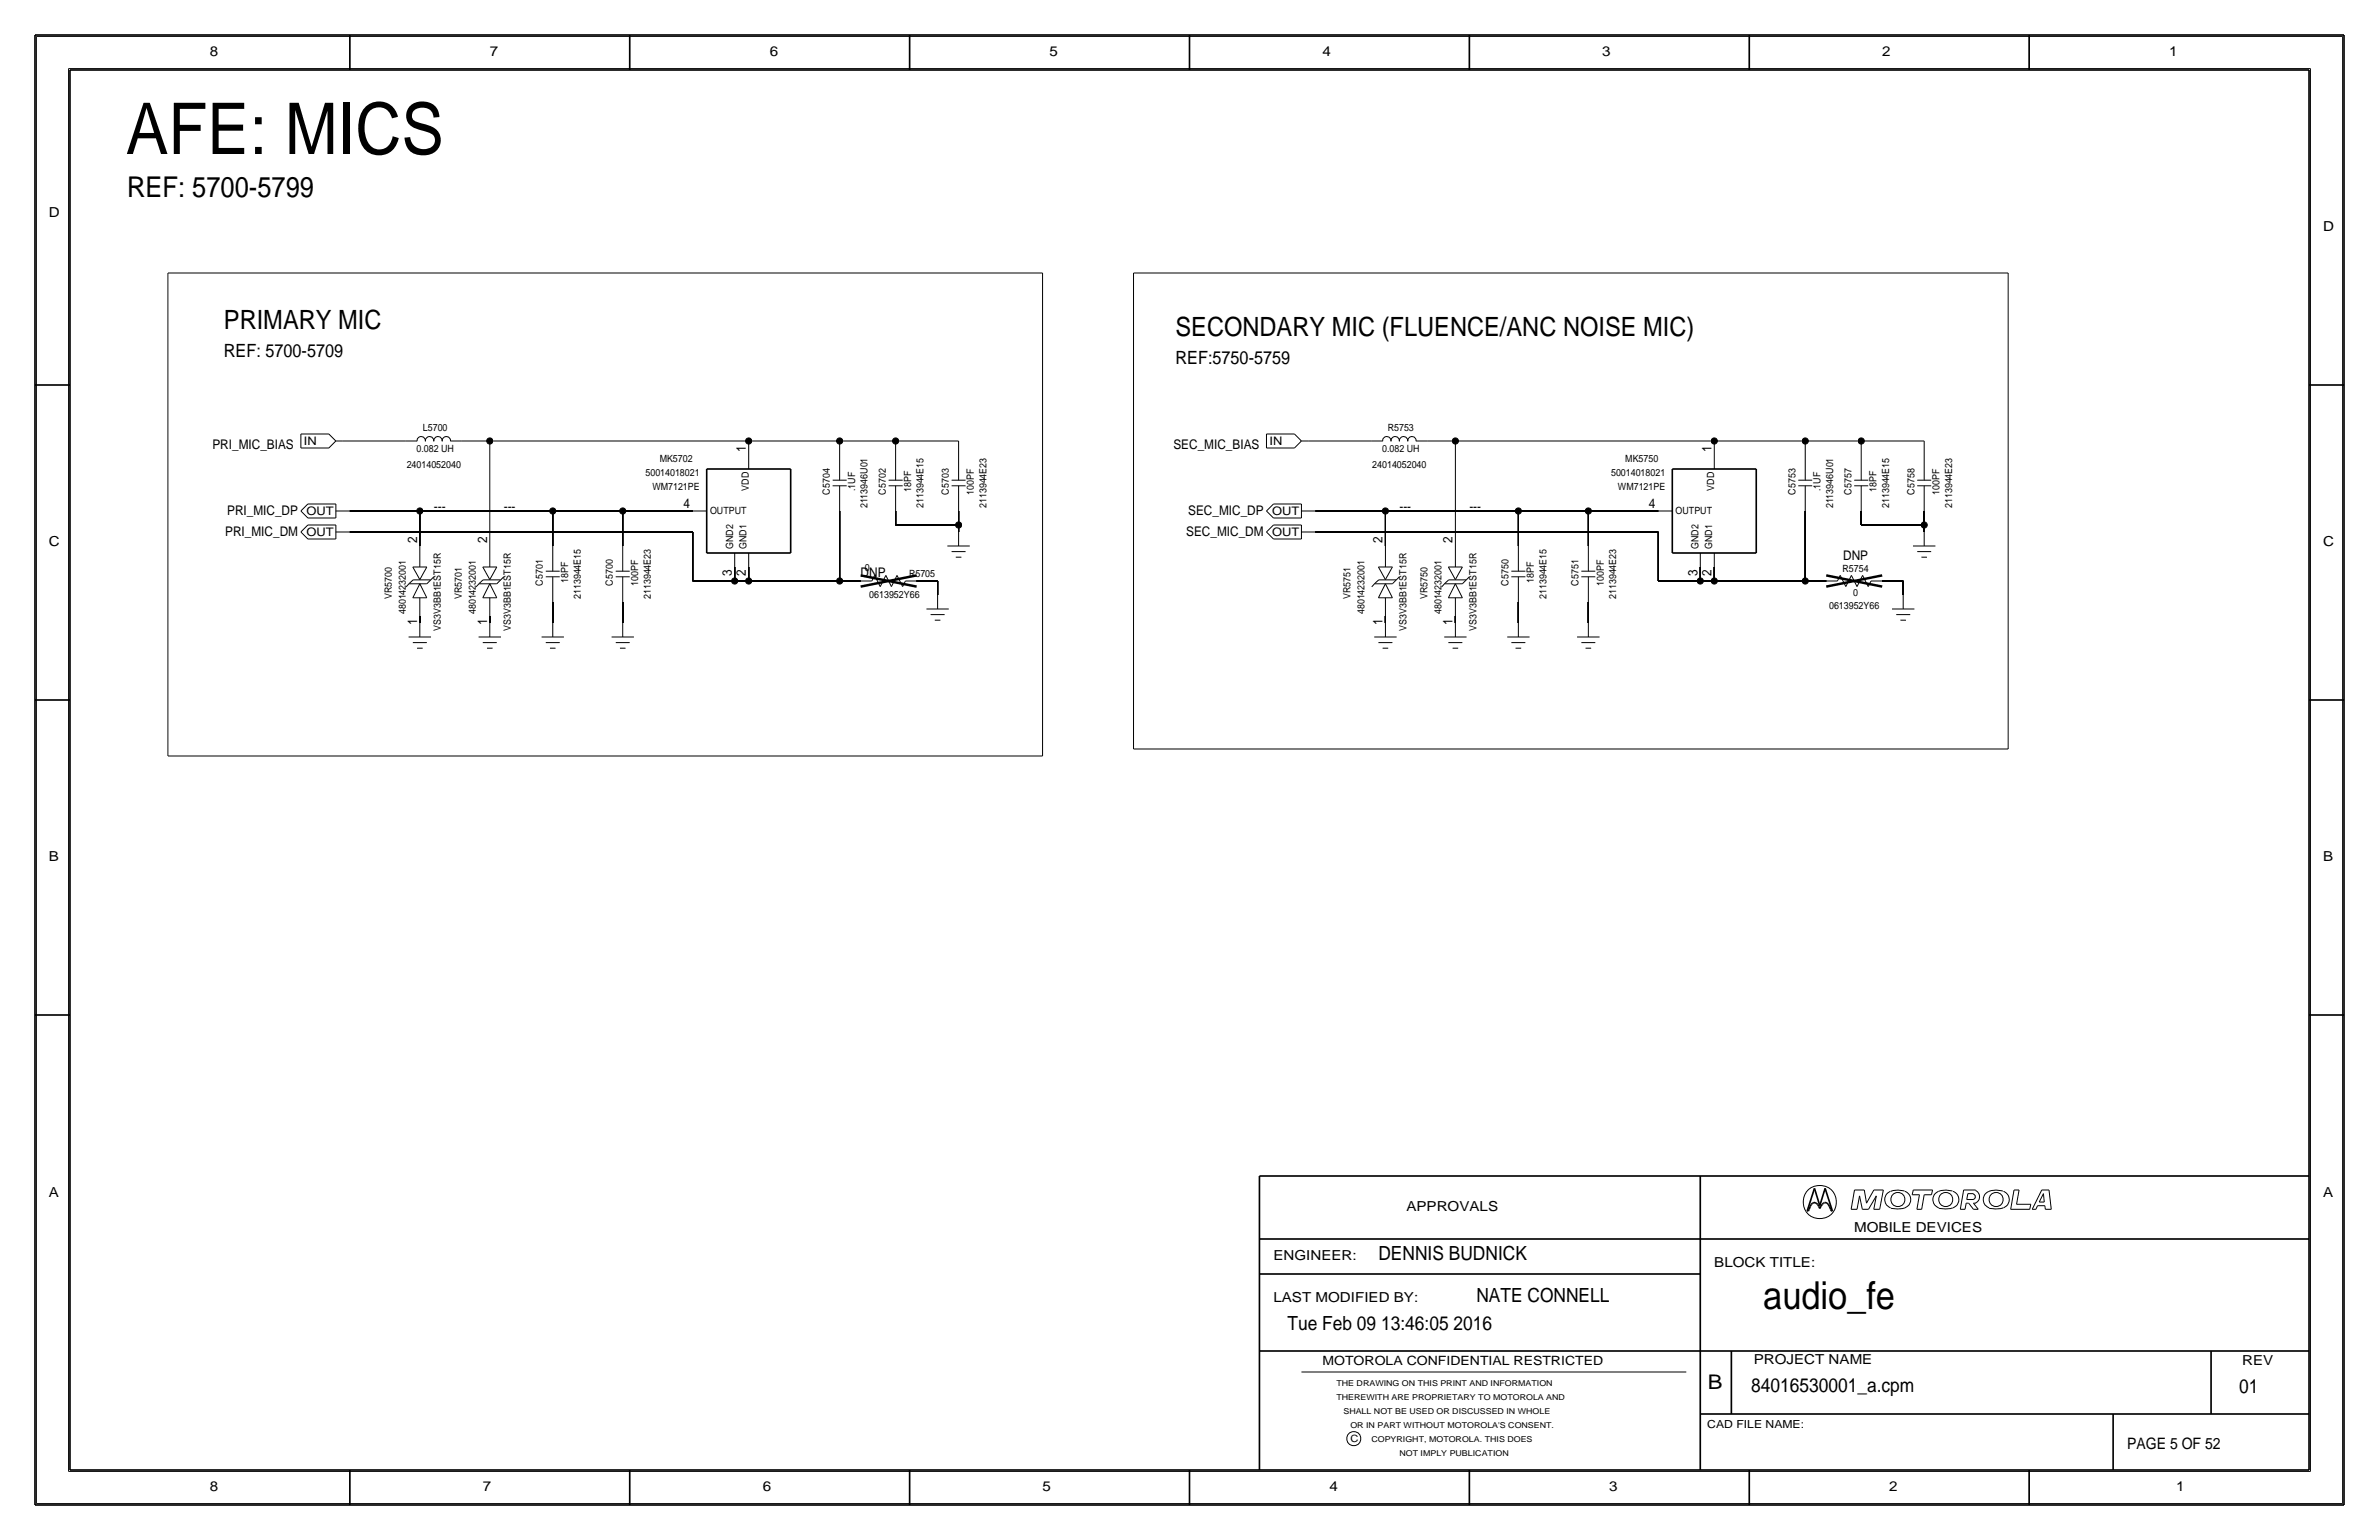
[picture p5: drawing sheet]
<svg xmlns="http://www.w3.org/2000/svg" width="432mm" height="279mm" viewBox="0 0 432 279" stroke-linecap="round" stroke-linejoin="round" font-family="sans-serif">
<defs><g id="words">
<text font-size="12.9" x="22.9" y="27.9">AFE: MICS</text>
<text font-size="7" x="320" y="237.5">audio_fe</text>
<text font-size="5.2" x="23.1" y="35.8">REF: 5700-5799</text>
<g font-size="4.8">
<text x="40.6" y="59.7">PRIMARY MIC</text>
<text x="213.4" y="61">SECONDARY MIC (FLUENCE/ANC NOISE MIC)</text>
</g>
<text font-size="3.7" x="310" y="252.1">B</text>
<g font-size="3.5">
<text x="250.2" y="228.6">DENNIS BUDNICK</text>
<text x="268" y="236.2">NATE CONNELL</text>
<text x="233.7" y="241.3">Tue Feb 09 13:46:05 2016</text>
<text x="317.9" y="252.6">84016530001_a.cpm</text>
<text x="406.4" y="252.7">01</text>
</g>
<g font-size="3.3">
<text x="40.6" y="64.8">REF: 5700-5709</text>
<text x="213.4" y="66">REF:5750-5759</text>
</g>
<text font-size="2.9" x="386.1" y="262.9">PAGE 5 OF 52</text>
<g font-size="2.5">
<text x="38.1" y="10.2">8</text>
<text x="88.9" y="10.2">7</text>
<text x="139.7" y="10.2">6</text>
<text x="190.5" y="10.2">5</text>
<text x="240" y="10.2">4</text>
<text x="290.8" y="10.2">3</text>
<text x="341.6" y="10.2">2</text>
<text x="393.7" y="10.2">1</text>
<text x="8.9" y="39.4">D</text>
<text x="421.6" y="41.9">D</text>
<text x="8.9" y="99.1">C</text>
<text x="421.6" y="99.1">C</text>
<text x="8.9" y="156.2">B</text>
<text x="421.6" y="156.2">B</text>
<text x="8.9" y="217.2">A</text>
<text x="255.3" y="219.7">APPROVALS</text>
<text x="421.6" y="217.2">A</text>
<text x="336.5" y="223.5">MOBILE DEVICES</text>
<text x="231.1" y="228.6">ENGINEER:</text>
<text x="311.1" y="229.9">BLOCK TITLE:</text>
<text x="231.1" y="236.2">LAST MODIFIED BY:</text>
<text x="318.3" y="247.5">PROJECT NAME</text>
<text x="407" y="247.6">REV</text>
<text x="38.1" y="270.5">8</text>
<text x="87.6" y="270.5">7</text>
<text x="138.4" y="270.5">6</text>
<text x="189.2" y="270.5">5</text>
<text x="241.3" y="270.5">4</text>
<text x="292.1" y="270.5">3</text>
<text x="342.9" y="270.5">2</text>
<text x="395" y="270.5">1</text>
</g>
<g font-size="2.4">
<text x="38.6" y="81.5">PRI_MIC_BIAS</text>
<text x="135.4" y="82" transform="rotate(-90 135.4 82)">1</text>
<text x="213" y="81.5">SEC_MIC_BIAS</text>
<text x="310.6" y="82" transform="rotate(-90 310.6 82)">1</text>
<text x="41.2" y="93.5">PRI_MIC_DP</text>
<text x="78.7" y="92.7">---</text>
<text x="91.4" y="92.7">---</text>
<text x="124" y="92.2">4</text>
<text x="215.7" y="93.5">SEC_MIC_DP</text>
<text x="254" y="92.7">---</text>
<text x="266.7" y="92.7">---</text>
<text x="299.3" y="92.2">4</text>
<text x="40.9" y="97.3">PRI_MIC_DM</text>
<text x="75.7" y="98.6" transform="rotate(-90 75.7 98.6)">2</text>
<text x="88.4" y="98.6" transform="rotate(-90 88.4 98.6)">2</text>
<text x="215.3" y="97.3">SEC_MIC_DM</text>
<text x="251" y="98.6" transform="rotate(-90 251 98.6)">2</text>
<text x="263.7" y="98.6" transform="rotate(-90 263.7 98.6)">2</text>
<text x="334.5" y="101.6">DNP</text>
<text x="132.8" y="104.6" transform="rotate(-90 132.8 104.6)">3</text>
<text x="135.4" y="104.6" transform="rotate(-90 135.4 104.6)">2</text>
<text x="156.2" y="104.7">DNP</text>
<text x="308.1" y="104.6" transform="rotate(-90 308.1 104.6)">3</text>
<text x="310.6" y="104.6" transform="rotate(-90 310.6 104.6)">2</text>
<text x="75.7" y="113.5" transform="rotate(-90 75.7 113.5)">1</text>
<text x="88.4" y="113.5" transform="rotate(-90 88.4 113.5)">1</text>
<text x="251" y="113.5" transform="rotate(-90 251 113.5)">1</text>
<text x="263.7" y="113.5" transform="rotate(-90 263.7 113.5)">1</text>
</g>
<text font-size="2.3" x="240" y="247.6">MOTOROLA CONFIDENTIAL RESTRICTED</text>
<g font-size="2.1">
<text x="55.2" y="80.7">IN</text>
<text x="230.4" y="80.7">IN</text>
<text x="55.6" y="93.5">OUT</text>
<text x="230.9" y="93.5">OUT</text>
<text x="55.6" y="97.3">OUT</text>
<text x="230.9" y="97.3">OUT</text>
</g>
<text font-size="2" x="309.9" y="259.1">CAD FILE NAME:</text>
<g font-size="1.8">
<text x="75.6" y="82">0.082 UH</text>
<text x="76.8" y="78.3">L5700</text>
<text x="119.7" y="83.8">MK5702</text>
<text x="250.9" y="82">0.082 UH</text>
<text x="251.9" y="78.3">R5753</text>
<text x="295" y="83.8">MK5750</text>
<text x="73.8" y="84.8">24014052040</text>
<text x="117.2" y="86.4">50014018021</text>
<text x="118.4" y="88.9">WM7121PE</text>
<text x="135.9" y="89" transform="rotate(-90 135.9 89)">VDD</text>
<text x="150.6" y="89.7" transform="rotate(-90 150.6 89.7)">C5704</text>
<text x="155.2" y="89.1" transform="rotate(-90 155.2 89.1)">.1UF</text>
<text x="160.8" y="89.7" transform="rotate(-90 160.8 89.7)">C5702</text>
<text x="165.4" y="89.3" transform="rotate(-90 165.4 89.3)">18PF</text>
<text x="172.2" y="89.7" transform="rotate(-90 172.2 89.7)">C5703</text>
<text x="176.8" y="89.7" transform="rotate(-90 176.8 89.7)">100PF</text>
<text x="249.1" y="84.8">24014052040</text>
<text x="292.4" y="86.4">50014018021</text>
<text x="293.7" y="88.9">WM7121PE</text>
<text x="311.1" y="89" transform="rotate(-90 311.1 89)">VDD</text>
<text x="325.9" y="89.7" transform="rotate(-90 325.9 89.7)">C5753</text>
<text x="330.5" y="89.1" transform="rotate(-90 330.5 89.1)">.1UF</text>
<text x="336" y="89.7" transform="rotate(-90 336 89.7)">C5757</text>
<text x="340.6" y="89.3" transform="rotate(-90 340.6 89.3)">18PF</text>
<text x="347.5" y="89.7" transform="rotate(-90 347.5 89.7)">C5758</text>
<text x="352" y="89.7" transform="rotate(-90 352 89.7)">100PF</text>
<text x="128.9" y="93.3">OUTPUT</text>
<text x="157.5" y="92.2" transform="rotate(-90 157.5 92.2)">2113946U01</text>
<text x="167.6" y="92.2" transform="rotate(-90 167.6 92.2)">2113944E15</text>
<text x="179.1" y="92.2" transform="rotate(-90 179.1 92.2)">2113944E23</text>
<text x="304.1" y="93.3">OUTPUT</text>
<text x="332.7" y="92.2" transform="rotate(-90 332.7 92.2)">2113946U01</text>
<text x="342.9" y="92.2" transform="rotate(-90 342.9 92.2)">2113944E15</text>
<text x="354.3" y="92.2" transform="rotate(-90 354.3 92.2)">2113944E23</text>
<text x="133" y="99.6" transform="rotate(-90 133 99.6)">GND2</text>
<text x="135.5" y="99.6" transform="rotate(-90 135.5 99.6)">GND1</text>
<text x="308.3" y="99.6" transform="rotate(-90 308.3 99.6)">GND2</text>
<text x="310.7" y="99.6" transform="rotate(-90 310.7 99.6)">GND1</text>
<text x="98.6" y="106.3" transform="rotate(-90 98.6 106.3)">C5701</text>
<text x="103.1" y="105.8" transform="rotate(-90 103.1 105.8)">18PF</text>
<text x="111.3" y="106.3" transform="rotate(-90 111.3 106.3)">C5700</text>
<text x="115.8" y="106.3" transform="rotate(-90 115.8 106.3)">100PF</text>
<text x="157" y="103.6">0</text>
<text x="165" y="104.7">R5705</text>
<text x="273.8" y="106.3" transform="rotate(-90 273.8 106.3)">C5750</text>
<text x="278.4" y="105.8" transform="rotate(-90 278.4 105.8)">18PF</text>
<text x="286.5" y="106.3" transform="rotate(-90 286.5 106.3)">C5751</text>
<text x="291.1" y="106.3" transform="rotate(-90 291.1 106.3)">100PF</text>
<text x="334.4" y="103.8">R5754</text>
<text x="71.1" y="108.7" transform="rotate(-90 71.1 108.7)">VR5700</text>
<text x="73.7" y="111.4" transform="rotate(-90 73.7 111.4)">48014232001</text>
<text x="83.8" y="108.7" transform="rotate(-90 83.8 108.7)">VR5701</text>
<text x="86.4" y="111.4" transform="rotate(-90 86.4 111.4)">48014232001</text>
<text x="105.4" y="108.7" transform="rotate(-90 105.4 108.7)">2113944E15</text>
<text x="118.1" y="108.7" transform="rotate(-90 118.1 108.7)">2113944E23</text>
<text x="157.8" y="108.5">0613952Y66</text>
<text x="245.1" y="108.7" transform="rotate(-90 245.1 108.7)">VR5751</text>
<text x="247.7" y="111.4" transform="rotate(-90 247.7 111.4)">48014232001</text>
<text x="259.1" y="108.7" transform="rotate(-90 259.1 108.7)">VR5750</text>
<text x="261.6" y="111.4" transform="rotate(-90 261.6 111.4)">48014232001</text>
<text x="280.7" y="108.7" transform="rotate(-90 280.7 108.7)">2113944E15</text>
<text x="293.4" y="108.7" transform="rotate(-90 293.4 108.7)">2113944E23</text>
<text x="332" y="110.5">0613952Y66</text>
<text x="336.4" y="108.1">0</text>
<text x="80" y="114.5" transform="rotate(-90 80 114.5)">VS3V3BB1EST15R</text>
<text x="92.7" y="114.5" transform="rotate(-90 92.7 114.5)">VS3V3BB1EST15R</text>
<text x="255.3" y="114.5" transform="rotate(-90 255.3 114.5)">VS3V3BB1EST15R</text>
<text x="268" y="114.5" transform="rotate(-90 268 114.5)">VS3V3BB1EST15R</text>
<text x="245.1" y="261.6">C</text>
</g>
<g font-size="1.5">
<text x="242.6" y="251.5">THE DRAWING ON THIS PRINT AND INFORMATION</text>
<text x="242.6" y="254">THEREWITH ARE PROPRIETARY TO MOTOROLA AND</text>
<text x="243.8" y="256.5">SHALL NOT BE USED OR DISCUSSED IN WHOLE</text>
<text x="245.1" y="259.1">OR IN PART WITHOUT MOTOROLA'S CONSENT.</text>
<text x="248.9" y="261.6">COPYRIGHT, MOTOROLA. THIS DOES</text>
<text x="254" y="264.2">NOT IMPLY PUBLICATION</text>
</g>
</g></defs>
<!-- layer: Nets -->
<g fill="none" stroke="#000" stroke-width=".18">
<path d="M30.5 49.5v87.7zM30.5 49.5h158.7zM189.2 49.5v87.7zM205.7 49.5h158.8zM205.7 49.5v86.4zM364.5 49.5v86.4zM62.2 80h11.5zM63.5 92.7h12.7zM63.5 96.5h62.2zM76.2 92.7h24.1zM76.2 92.7v6.4zM83.8 80h5.1z"/>
<path d="M88.9 80v19.1zM88.9 80h47zM100.3 92.7h12.7zM100.3 92.7v6.4zM113 92.7v6.4zM113 92.7h12.7zM125.7 96.5v8.9zM135.9 80v2.5zM135.9 80h16.5zM152.4 80v2.5zM152.4 80h10.2zM152.4 92.7v12.7z"/>
<path d="M162.6 80h11.4zM162.6 92.7v2.5zM162.6 95.2h11.4zM162.6 80v2.5zM174 95.2v1.3zM174 92.7v2.5zM174 80v2.5zM237.5 80h11.4zM238.8 92.7h12.7zM238.8 96.5h62.2zM251.5 92.7v6.4zM251.5 92.7h24.1z"/>
<path d="M259.1 80h5.1zM264.2 80v19.1zM264.2 80h46.9zM275.6 92.7v6.4zM275.6 92.7h12.7zM288.3 92.7v6.4zM288.3 92.7h12.7zM301 96.5v8.9zM311.1 80v2.5zM311.1 80h16.6zM327.7 80v2.5zM327.7 80h10.1z"/>
<path d="M327.7 92.7v12.7zM337.8 92.7v2.5zM337.8 95.2h11.4zM337.8 80v2.5zM337.8 80h11.4zM349.2 95.2v1.3zM349.2 92.7v2.5zM349.2 80v2.5zM76.2 111.8v1.2zM88.9 111.8v1.2zM100.3 109.2v3.8zM113 109.2v3.8z"/>
<path d="M125.7 105.4h7.6zM133.3 105.4h2.6zM133.3 102.9v2.5zM135.9 102.9v2.5zM135.9 105.4h16.5zM152.4 105.4h3.8zM166.4 105.4h3.8zM170.2 105.4v2.5zM251.5 111.8v1.2zM264.2 111.8v1.2zM275.6 109.2v3.8zM288.3 109.2v3.8z"/>
<path d="M301 105.4h7.6zM308.6 102.9v2.5zM308.6 105.4h2.5zM311.1 102.9v2.5zM311.1 105.4h16.6zM327.7 105.4h3.8zM341.6 105.4h3.8zM345.4 105.4v2.5zM30.5 137.2h158.7zM205.7 135.9h158.8z"/>
</g>
<g fill="#000" stroke="#000" stroke-width=".18">
<circle cx="76.2" cy="92.7" r=".56"/>
<circle cx="88.9" cy="80" r=".56"/>
<circle cx="100.3" cy="92.7" r=".56"/>
<circle cx="113" cy="92.7" r=".56"/>
<circle cx="135.9" cy="80" r=".56"/>
<circle cx="152.4" cy="80" r=".56"/>
<circle cx="162.6" cy="80" r=".56"/>
<circle cx="174" cy="95.2" r=".56"/>
<circle cx="251.5" cy="92.7" r=".56"/>
<circle cx="264.2" cy="80" r=".56"/>
<circle cx="275.6" cy="92.7" r=".56"/>
<circle cx="288.3" cy="92.7" r=".56"/>
<circle cx="311.1" cy="80" r=".56"/>
<circle cx="327.7" cy="80" r=".56"/>
<circle cx="337.8" cy="80" r=".56"/>
<circle cx="349.2" cy="95.2" r=".56"/>
<circle cx="133.3" cy="105.4" r=".56"/>
<circle cx="135.9" cy="105.4" r=".56"/>
<circle cx="152.4" cy="105.4" r=".56"/>
<circle cx="308.6" cy="105.4" r=".56"/>
<circle cx="311.1" cy="105.4" r=".56"/>
<circle cx="327.7" cy="105.4" r=".56"/>
</g>
<!-- layer: Components -->
<g fill="none" stroke="#000" stroke-width=".18">
<path d="M54.6 78.7h5.1zM54.6 78.7v2.6zM59.7 78.7l1.3 1.3zM229.9 78.7h5zM229.9 78.7v2.6zM234.9 78.7l1.3 1.3zM54.6 96.5l1.3 1.3zM54.6 92.7l1.3 1.3zM54.6 81.3h5.1zM55.9 95.2l-1.3 1.3zM55.9 91.4l-1.3 1.3zM55.9 95.2h5.1z"/>
<path d="M55.9 97.8h5.1zM55.9 91.4h5.1zM55.9 94h5.1zM61 80h1.2zM61 96.5h2.5zM61 95.3v2.5zM61 92.7h2.5zM61 91.4v2.6zM61 80l-1.3 1.3zM73.7 80h2zM75.7 80.1a.75 .75 0 0 1 .7-.9 .75 .75 0 0 1 .8 .9M76.2 99.1v3.8z"/>
<path d="M77.2 80.1a.75 .75 0 0 1 .8-.9 .75 .75 0 0 1 .7 .9M78.7 80.1a.75 .75 0 0 1 .8-.9 .75 .75 0 0 1 .7 .9M80.3 80.1a.75 .75 0 0 1 .7-.9 .75 .75 0 0 1 .7 .9M81.8 80h2zM88.9 99.1v3.8zM100.3 99.1v4.5zM113 99.1v4.5zM125.7 92.7h2.6zM135.9 82.5v2.6zM151.1 88.1h2.6zM151.1 87.1h2.6zM152.4 88.1v4.6z"/>
<path d="M152.4 82.6v4.5zM161.3 88.1h2.5zM161.3 87.1h2.5zM162.6 88.1v4.6zM162.6 82.6v4.5zM172 99.1h4zM172.7 88.1h2.6zM172.7 87.1h2.6zM174 88.1v4.6zM174 82.6v4.5zM174 96.5v2.6zM229.9 81.3h5z"/>
<path d="M229.9 96.5l1.2 1.3zM229.9 92.7l1.2 1.3zM231.1 95.2h5.1zM231.1 97.8h5.1zM231.1 91.4h5.1zM231.1 94h5.1zM231.1 95.2l-1.2 1.3zM231.1 91.4l-1.2 1.3zM236.2 80l-1.3 1.3zM236.2 96.5h2.6zM236.2 95.3v2.5zM236.2 92.7h2.6z"/>
<path d="M236.2 91.4v2.6zM236.2 80h1.3zM248.9 80h2.1zM251 80.1a.75 .75 0 0 1 .7-.9 .75 .75 0 0 1 .7 .9M251.5 99.1v3.8zM252.5 80.1a.75 .75 0 0 1 .7-.9 .75 .75 0 0 1 .7 .9M254 80.1a.75 .75 0 0 1 .7-.9 .75 .75 0 0 1 .8 .9M255.5 80.1a.75 .75 0 0 1 .8-.9 .75 .75 0 0 1 .7 .9M257 80h2.1zM264.2 99.1v3.8zM275.6 99.1v4.5zM288.3 99.1v4.5z"/>
<path d="M301 92.7h2.5zM311.1 82.5v2.6zM326.4 88.1h2.5zM326.4 87.1h2.5zM327.7 88.1v4.6zM327.7 82.6v4.5zM336.5 88.1h2.6zM336.6 87.1h2.5zM337.8 88.1v4.6zM337.8 82.6v4.5zM347.2 99.1h4.1zM348 87.1h2.5z"/>
<path d="M348 88.1h2.5zM349.2 96.5v2.6zM349.2 88.1v4.6zM349.2 82.6v4.5zM74.2 115.6h4zM74.3 105.9h3.2zM74.3 105.8l.7-.6zM74.3 105.8l-.6 .7zM74.9 102.9l1.3 2.3zM74.9 102.9h2.6zM74.9 108.5h2.6zM74.9 116.6h2.6z"/>
<path d="M75 105.2h3.1zM75.7 117.6h1zM76.2 105.9l-1.3 2.6zM76.2 108.5v3.3zM76.2 105.9l1.3 2.6zM76.2 113v2.6zM77.5 102.9l-1.3 2.3zM78.7 104.6l-1.2 1.3zM86.9 115.6h4zM87 105.9h3.2zM87 105.8l.7-.6zM87 105.8l-.6 .7z"/>
<path d="M87.6 102.9l1.3 2.3zM87.6 116.6h2.6zM87.6 102.9h2.6zM87.6 108.5h2.6zM87.7 105.2h3.1zM88.4 117.6h1zM88.9 105.9l-1.3 2.6zM88.9 113v2.6zM88.9 108.5v3.3zM88.9 105.9l1.3 2.6zM90.2 102.9l-1.3 2.3zM91.4 104.6l-1.2 1.3z"/>
<path d="M98.3 115.6h4.1zM99.1 103.6h2.5zM99.1 116.6h2.5zM99.1 104.6h2.5zM99.8 117.6h1zM100.3 104.6v4.6zM100.3 113v2.6zM111 115.6h4.1zM111.8 103.6h2.5zM111.8 116.6h2.5zM111.8 104.6h2.5zM112.5 117.6h1z"/>
<path d="M113 104.6v4.6zM113 113v2.6zM133.3 100.3v2.6zM135.9 100.3v2.6zM156.2 105.4h2zM158.7 104.4l-.5 1zM158.8 104.4l1 2zM160.8 104.4l-1 2zM160.8 104.4l1 2zM162.8 104.4l-1 2zM162.8 104.4l1 2zM164.3 105.4l-.5 1z"/>
<path d="M164.3 105.4h2.1zM168.1 110.5h4.1zM168.9 111.5h2.5zM169.7 112.5h1zM170.2 107.9v2.6zM172.7 100.1h2.6zM173.5 101.1h1zM249.4 115.6h4.1zM249.5 105.9h3.2zM249.6 105.8l.6-.6zM249.6 105.8l-.6 .7zM250.2 102.9l1.3 2.3z"/>
<path d="M250.2 102.9h2.5zM250.2 108.5h2.5zM250.2 116.6h2.5zM250.2 105.2h3.2zM251 117.6h1zM251.5 108.5v3.3zM251.5 105.9l1.2 2.6zM251.5 113v2.6zM251.5 105.9l-1.3 2.6zM252.7 102.9l-1.2 2.3zM254 104.6l-1.3 1.3zM262.1 115.6h4.1z"/>
<path d="M262.2 105.9h3.2zM262.3 105.8l.6-.6zM262.3 105.8l-.6 .7zM262.9 102.9l1.3 2.3zM262.9 116.6h2.5zM262.9 102.9h2.5zM262.9 108.5h2.5zM262.9 105.2h3.2zM263.7 117.6h1zM264.2 113v2.6zM264.2 108.5v3.3zM264.2 105.9l1.2 2.6z"/>
<path d="M264.2 105.9l-1.3 2.6zM265.4 102.9l-1.2 2.3zM266.7 104.6l-1.3 1.3zM273.6 115.6h4zM274.3 104.6h2.6zM274.3 116.6h2.6zM274.3 103.6h2.6zM275.1 117.6h1zM275.6 113v2.6zM275.6 104.6v4.6zM286.3 115.6h4zM287 104.6h2.6z"/>
<path d="M287 116.6h2.6zM287 103.6h2.6zM287.8 117.6h1zM288.3 113v2.6zM288.3 104.6v4.6zM308.6 100.3v2.6zM311.1 100.3v2.6zM331.5 105.4h2zM334 104.4l-.5 1zM334 104.4l1 2zM336 104.4l-1 2zM336 104.4l1.1 2z"/>
<path d="M338.1 104.4l-1 2zM338.1 104.4l1 2zM339.6 105.4l-.5 1zM339.6 105.4h2zM343.4 110.5h4.1zM344.2 111.5h2.5zM344.9 112.5h1zM345.4 107.9v2.6zM348 100.1h2.5zM348.7 101.1h1.1z"/>
</g>
<path d="M128.3 85.1h15.2zM128.3 85.1v15.2zM143.5 85.1v15.2zM303.5 85.1h15.3zM303.5 85.1v15.2zM318.8 85.1v15.2zM128.3 100.3h15.2zM303.5 100.3h15.3z" fill="none" stroke="#000" stroke-width=".3"/>
<path d="M156.2 106.4l10.2-2zM156.2 104.4l10.2 2zM331.5 106.4l10.1-2zM331.5 104.4l10.1 2z" fill="none" stroke="#000" stroke-width=".45"/>
<!-- layer: Page Border and Title Block -->
<g fill="none" stroke="#000" stroke-width=".3">
<path d="M6.3 6.4v266.7zM6.4 6.4h419zM12.7 12.7h406.4zM12.7 12.7v254zM63.5 6.4v6.3zM114.3 6.4v6.3zM165.1 6.4v6.3zM215.9 6.3v6.4zM266.7 6.4v6.3zM317.5 6.4v6.3zM368.3 6.4v6.3zM419.1 12.7v254z"/>
<path d="M425.4 6.4v266.7zM6.3 69.8h6.4zM419.1 69.8h6.3zM6.3 127h6.4zM419.1 127h6.3zM6.3 184.1h6.4zM419.1 184.1h6.3zM228.6 213.4v53.3zM228.6 213.4h190.5zM308.6 213.4v53.3zM328 219.7h.2zM328.4 219.4l-.2 .3z"/>
<path d="M328.6 218.8l-.2 .6zM328.8 218.5l-.2 .3zM329 218.3l.2-.1zM329 218.3l-.2 .2zM329.2 218.2h.2zM329.3 215.6l-1.3 4.1zM329.3 215.6l1 3.1zM329.4 218.2l.2 .1zM329.6 218.3l.3 .2zM329.9 218.5l.2 .3zM330.1 218.8l.2 .5zM330.5 218.8l-.2 .5z"/>
<path d="M330.8 218.5l-.3 .3zM331 218.3l-.2 .2zM331 218.3l.2-.1zM331.2 218.2h.2zM331.3 215.6l1.3 4.1zM331.3 215.6l-1 3.1zM331.4 218.2l.2 .1zM331.6 218.3l.2 .2zM331.8 218.5l.2 .3zM332 218.8l.3 .6zM332.3 219.4l.1 .3zM332.4 219.7h.2z"/>
<path d="M228.6 231.1h80zM228.6 224.8h190.5zM228.6 245.1h190.5zM308.6 256.5h110.5zM314.2 245.1v11.4zM383.5 256.5v10.2zM401.3 245.1v11.4zM6.4 273h419zM12.7 266.7h406.4zM63.5 266.7v6.4zM114.3 266.7v6.4zM165.1 266.7v6.4z"/>
<path d="M215.9 266.7v6.3zM266.7 266.7v6.4zM317.5 266.7v6.4zM368.3 266.7v6.4z"/>
</g>
<g fill="none" stroke="#000" stroke-width=".18">
<path d="M6.6 6.6h418.6zM6.6 6.6v266.2zM12.4 12.4v254.6zM12.4 12.4h407zM419.4 12.4v254.6zM425.2 6.6v266.2zM336 219.4h1.1zM336.6 215.9h1.8zM336.6 215.9l-.6 3.5zM337.5 217l-.4 2.4zM337.5 217l.5 2.4zM338 219.4h1.1z"/>
<path d="M338.4 215.9l.4 2.4zM340.1 219.4h1.1zM340.1 215.9h1.7zM340.1 215.9l-1.3 2.4zM340.6 217l-1.5 2.4zM340.6 217l-.5 2.4zM341.8 215.9l-.6 3.5zM343.1 216.2a1.6 1.6 0 0 0-1 1.5 1.6 1.6 0 0 0 1.1 1.5M345.7 216.1h-.2a4 4 0 0 0-2.3 .1M345.7 216.2a1.59 1.59 0 0 1 1.1 1.5 1.59 1.59 0 0 1-1.1 1.5 5.1 5.1 0 0 1-2.5 0M347.1 216.8h1.3zM347.3 215.9l-.2 .9z"/>
<path d="M347.3 215.9h3.5zM347.9 219.4h.9zM348.4 216.8l-.5 2.6zM349.2 216.8l-.4 2.6zM349.2 216.8h1.4zM350.8 215.9l-.2 .9zM354.4 216.1a3.1 3.1 0 0 0-3.3 .7 1.62 1.62 0 0 0 .8 2.4M354.4 219.2a5.1 5.1 0 0 1-2.5 0M354.5 216.2a1.59 1.59 0 0 1 1 1.5 1.59 1.59 0 0 1-1 1.5M355.8 219.4h.9zM356.4 215.9l-.6 3.5zM356.4 215.9h2.2z"/>
<path d="M356.9 218.3l-.2 1.1zM356.9 218.3h.4zM357 217.6h1.2zM357.2 216.6l-.2 1zM357.2 216.6h1zM357.3 218.3l.9 1.1zM358.1 216.7a.5 .5 0 0 1 .4 .4 .5 .5 0 0 1-.4 .5M358.2 219.4h.9zM358.2 218.3l.9 1.1zM358.2 218.3h.4zM358.5 216a1.24 1.24 0 0 1 .8 1.1 1.24 1.24 0 0 1-.8 1.2M363.5 216.1a3.1 3.1 0 0 0-3.3 .7 1.62 1.62 0 0 0 .8 2.4"/>
<path d="M363.6 219.2a5.1 5.1 0 0 1-2.6 0M363.6 216.2a1.59 1.59 0 0 1 1.1 1.5 1.59 1.59 0 0 1-1.1 1.5M364.9 219.4h3.5zM365.6 215.9l-.7 3.5zM365.6 215.9h.9zM366 218.5h2.6zM366.5 215.9l-.5 2.6zM368.6 218.5l-.2 .9zM368.9 219.4h.6zM369.8 218.7h1.3zM369.8 218.7l-.3 .7zM370.1 218.1h.9z"/>
<path d="M370.6 215.9l-1.7 3.5zM370.6 215.9h1.3zM370.9 216.6l-.8 1.5zM370.9 216.6l.1 1.5zM371.1 218.7l.1 .7zM371.2 219.4h1.1zM371.9 215.9l.4 3.5zM236.2 248.9h69.9zM6.6 272.8h418.6zM12.4 267h407z"/>
<circle cx="330.3" cy="218.1" r="3"/>
<circle cx="344.5" cy="217.6" r="1.28"/>
<circle cx="353.2" cy="217.6" r="1.28"/>
<circle cx="362.3" cy="217.6" r="1.28"/>
<circle cx="245.7" cy="261" r="1.28"/>
</g>
<use href="#words"/>
</svg>
